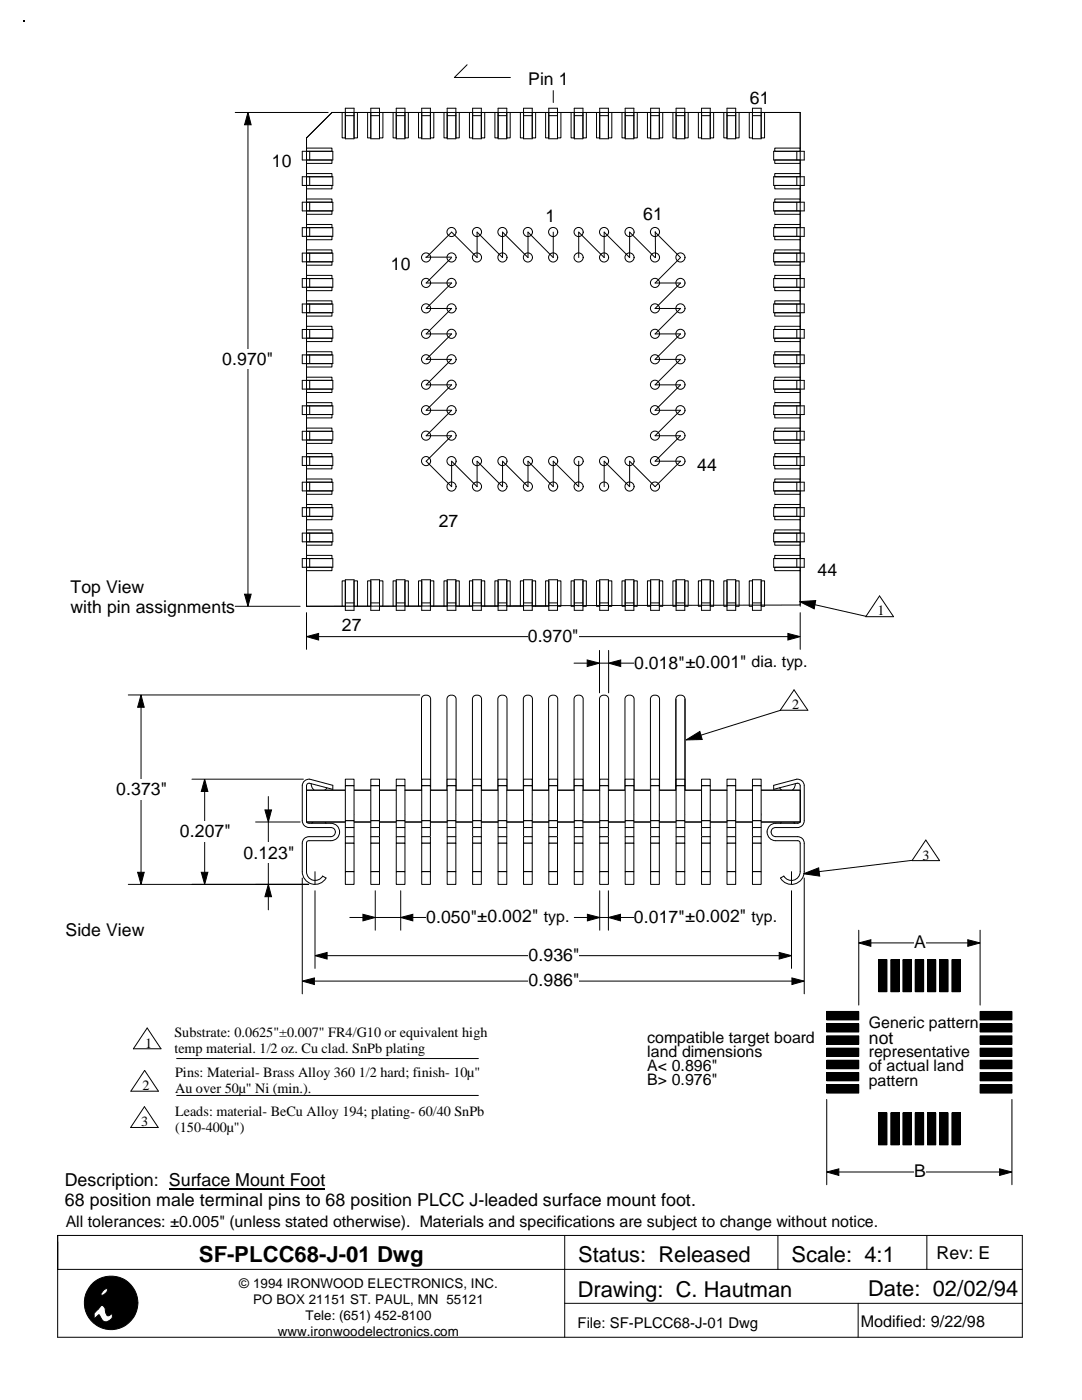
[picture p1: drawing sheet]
<svg xmlns="http://www.w3.org/2000/svg" width="216mm" height="279mm" viewBox="0 0 216 279" stroke-linecap="round" stroke-linejoin="round" font-family="sans-serif">
<defs><g id="words">
<g font-size="4.4">
<text x="39.7" y="251.9">SF-PLCC68-J-01 Dwg</text>
<text x="115.3" y="251.9">Status: Released</text>
<text x="157.9" y="251.8">Scale: 4:1</text>
<text x="115.3" y="258.9">Drawing: C. Hautman</text>
<text x="173.3" y="258.7">Date: 02/02/94</text>
</g>
<g font-size="3.6">
<text x="12.9" y="236.8">Description: Surface Mount Foot</text>
<text x="12.9" y="240.7">68 position male terminal pins to 68 position PLCC J-leaded surface mount foot.</text>
<text x="186.8" y="251.2">Rev: E</text>
</g>
<g font-size="3.5">
<text x="105.4" y="17">Pin 1</text>
<text x="149.6" y="20.8">61</text>
<text x="54.2" y="33.3">10</text>
<text x="108.9" y="44.2">1</text>
<text x="128.3" y="43.9">61</text>
<text x="78" y="53.9">10</text>
<text x="44.4" y="72.8">0.970&quot;</text>
<text x="139.1" y="94">44</text>
<text x="87.5" y="105.1">27</text>
<text x="14.1" y="118.3">Top View</text>
<text x="163.1" y="114.9">44</text>
<text x="14.1" y="122.4">with pin assignments</text>
<text x="68.2" y="126">27</text>
<text x="105.3" y="128.1">0.970&quot;</text>
<text x="126.5" y="133.5">0.018&quot;</text>
<text x="136.8" y="133.3">±0.001&quot;</text>
<text x="23.2" y="158.6">0.373&quot;</text>
<text x="35.9" y="167.1">0.207&quot;</text>
<text x="48.6" y="171.3">0.123&quot;</text>
<text x="85" y="184.2">0.050&quot;</text>
<text x="95.2" y="184.1">±0.002&quot;</text>
<text x="126.5" y="184.2">0.017&quot;</text>
<text x="136.7" y="184.1">±0.002&quot;</text>
<text x="13.1" y="186.7">Side View</text>
<text x="105.5" y="191.8">0.936&quot;</text>
<text x="182.4" y="189.2">A</text>
<text x="105.5" y="196.9">0.986&quot;</text>
<text x="173.3" y="208.4">not</text>
<text x="182.4" y="235">B</text>
</g>
<g font-size="3.2">
<text x="150" y="133.1">dia. typ.</text>
<text x="108.5" y="183.9">typ.</text>
<text x="149.9" y="183.9">typ.</text>
<text x="129.1" y="208.2">compatible target board</text>
<text x="173.3" y="205.1">Generic pattern</text>
<text x="129.1" y="211">land dimensions</text>
<text x="129.1" y="213.8">A&lt; 0.896&quot;</text>
<text x="173.3" y="210.9">representative</text>
<text x="173.3" y="213.8">of actual land</text>
<text x="129.1" y="216.6">B&gt; 0.976&quot;</text>
<text x="173.3" y="216.7">pattern</text>
<text x="13.1" y="244.8">All tolerances: ±0.005&quot; (unless stated otherwise). Materials and specifications are subject to change without notice.</text>
<text x="171.7" y="264.8">Modified: 9/22/98</text>
</g>
<text font-size="3" x="115.3" y="265.1">File: SF-PLCC68-J-01 Dwg</text>
<g font-size="2.8">
<text x="175.1" y="122.8">1</text>
<text x="158.1" y="141.4">2</text>
<text x="184.1" y="171.5">3</text>
<text x="28.9" y="209.1">1</text>
<text x="34.8" y="207">Substrate: 0.0625&quot;±0.007&quot; FR4/G10 or equivalent high</text>
<text x="34.8" y="210.2">temp material. 1/2 oz. Cu clad. SnPb plating</text>
<text x="35" y="214.9">Pins: Material- Brass Alloy 360 1/2 hard; finish- 10µ&quot;</text>
<text x="28.4" y="217.4">2</text>
<text x="35" y="218.1">Au over 50µ&quot; Ni (min.).</text>
<text x="28.2" y="224.8">3</text>
<text x="35" y="222.6">Leads: material- BeCu Alloy 194; plating- 60/40 SnPb</text>
<text x="35" y="225.8">(150-400µ&quot;)</text>
</g>
<g font-size="2.7">
<text x="47.7" y="257.1">© 1994 IRONWOOD ELECTRONICS, INC.</text>
<text x="50.5" y="260.3">PO BOX 21151 ST. PAUL, MN 55121</text>
<text x="60.9" y="263.5">Tele: (651) 452-8100</text>
<text x="55.4" y="266.7">www.ironwoodelectronics.com</text>
</g>
</g></defs>
<path d="M4.7 4.2h.1" fill="none" stroke="#000" stroke-width=".2"/>
<path d="M66.2 22.4h93.5v98.3l-98.5 .3v-93.5z" fill="#fff"/>
<g fill="none" stroke="#000" stroke-width=".2">
<path d="M4.7 4.2h.1M66.2 22.4h93.5v98.3l-98.5 .3v-93.5zM60.8 155.8l.4-.2 .6-.1 4.6 1.2v.8l-4.7-1.2a.51 .51 0 0 0-.5 .5v7a.45 .45 0 0 0 .5 .5h4.3a1.74 1.74 0 0 1 1.8 1.7 1.74 1.74 0 0 1-1.8 1.8h-4.3a.45 .45 0 0 0-.5 .5v5.7a1.72 1.72 0 0 0 1.2 1.6 1.72 1.72 0 0 0 2-.8l.7 .4a2.54 2.54 0 0 1-2.9 1.2 2.54 2.54 0 0 1-1.9-2.4v-5.7a1.3 1.3 0 0 1 1.4-1.3h4.3a.91 .91 0 0 0 .9-.9 .91 .91 0 0 0-.9-.9h-4.3a1.37 1.37 0 0 1-1.4-1.4v-7l.1-.5zM62.1 156.4a1.67 1.67 0 0 0 1.2 1.6 1.67 1.67 0 0 0 1.9-.8M154.4 156.7l4.6-1.2a1.38 1.38 0 0 1 1.5 1.3v7a1.37 1.37 0 0 1-1.3 1.4h-4.4a.91 .91 0 0 0-.9 .9 .91 .91 0 0 0 .9 .9h4.4a1.3 1.3 0 0 1 1.3 1.3v5.7a2.54 2.54 0 0 1-1.9 2.4 2.54 2.54 0 0 1-2.9-1.2l.7-.4a1.75 1.75 0 0 0 2 .8 1.75 1.75 0 0 0 1.3-1.6v-5.7a.5 .5 0 0 0-.5-.5h-4.4a1.74 1.74 0 0 1-1.7-1.8 1.74 1.74 0 0 1 1.7-1.7h4.4a.5 .5 0 0 0 .5-.5v-7l-.2-.4-.4-.1-4.7 1.2zM158.7 156.4a1.67 1.67 0 0 1-1.3 1.6 1.67 1.67 0 0 1-1.8-.8M62.2 164.3a1.65 1.65 0 0 1 2.9 0M89.7 160.5v.4v-.1l.2 .1M89.9 160.9h.3M90.1 160.5v.4M90.2 160.5h.1v.3h-.2M90.2 160.7h.1"/>
<path d="M90.5 160.5h-.1v.3h.1M155.7 164.3a1.65 1.65 0 0 1 2.9 0"/>
</g>
<path d="M89.1 158h1.9v4.9l-.8 1.2h-.3l-.8-1.2z" fill="#fff"/>
<path d="M4.7 4.2h.1M89.1 158h1.9v4.9l-.8 1.2h-.3l-.8-1.2zM91 158h-1.9v4.9l.8 1.1M91 158v4.9l-.7 1.1M90 164.1h.2" fill="none" stroke="#000" stroke-width=".2"/>
<path d="M89.4 139l.6-.3a.85 .85 0 0 1 1 .8v18.5h-1.8v-18.5z" fill="#fff"/>
<g fill="none" stroke="#000" stroke-width=".2">
<path d="M4.7 4.2h.1M89.4 139l.6-.3a.85 .85 0 0 1 1 .8v18.5h-1.8v-18.5zM89.1 158.1l.3 .1M89.4 158.2l.7-.2 .8 .2M89.4 158.2v4.3M90.9 158.2v4.3M91 158.1l-.1 .1M89.4 162.5l-.3 .4M89.4 162.5a1.03 1.03 0 0 0 1.5 0M90.9 162.5l.1 .4M94.8 160.5v.4v-.1l.1 .1M95 160.9h.3"/>
<path d="M95.2 160.5v.4M95.2 160.8h.2M95.3 160.5l.3 .3M95.3 160.7h.1M95.6 160.5h-.1"/>
</g>
<path d="M94.2 158h1.9v4.9l-.8 1.2h-.3l-.8-1.2z" fill="#fff"/>
<path d="M4.7 4.2h.1M94.2 158h1.9v4.9l-.8 1.2h-.3l-.8-1.2zM96.1 158h-1.9v4.9l.8 1.1M96.1 158v4.9l-.7 1.1M95.1 164.1h.1" fill="none" stroke="#000" stroke-width=".2"/>
<path d="M94.5 139l.6-.3a.85 .85 0 0 1 1 .8v18.5h-1.8v-18.5z" fill="#fff"/>
<g fill="none" stroke="#000" stroke-width=".2">
<path d="M4.7 4.2h.1M94.5 139l.6-.3a.85 .85 0 0 1 1 .8v18.5h-1.8v-18.5zM94.2 158.1l.2 .1M94.4 158.2l.8-.2 .8 .2M94.4 158.2v4.3M96 158.2v4.3M96.1 158.1l-.1 .1M94.4 162.5l-.2 .4M94.4 162.5a1.03 1.03 0 0 0 1.6 0M96 162.5l.1 .4M99.9 160.5v.4v-.1l.1 .1M100.1 160.9h.3"/>
<path d="M100.2 160.5v.4M100.4 160.5h.1v.3h-.2M100.4 160.7h.1M100.7 160.5h-.2v.3h.2"/>
</g>
<path d="M99.3 158h1.9v4.9l-.8 1.2h-.3l-.8-1.2z" fill="#fff"/>
<path d="M4.7 4.2h.1M99.3 158h1.9v4.9l-.8 1.2h-.3l-.8-1.2zM101.2 158h-1.9v4.9l.8 1.1M101.2 158v4.9l-.8 1.1M100.2 164.1h.1" fill="none" stroke="#000" stroke-width=".2"/>
<path d="M99.6 139l.6-.3a.85 .85 0 0 1 1 .8v18.5h-1.9v-18.5z" fill="#fff"/>
<g fill="none" stroke="#000" stroke-width=".2">
<path d="M4.7 4.2h.1M99.6 139l.6-.3a.85 .85 0 0 1 1 .8v18.5h-1.9v-18.5zM99.3 158.1l.2 .1M99.5 158.2l.8-.2 .7 .2M99.5 158.2v4.3M101 158.2v4.3M101.2 158.1l-.2 .1M99.5 162.5l-.2 .4M99.5 162.5a1.03 1.03 0 0 0 1.5 0M101 162.5l.2 .4M104.9 160.5l.1 .4v-.1l.1 .1M105.2 160.9h.2"/>
<path d="M105.3 160.5v.4M105.4 160.5h.2v.3h-.2M105.4 160.7h.2M105.8 160.5h-.2v.3h.1"/>
</g>
<path d="M104.4 158h1.9v4.9l-.8 1.2h-.3l-.8-1.2z" fill="#fff"/>
<path d="M4.7 4.2h.1M104.4 158h1.9v4.9l-.8 1.2h-.3l-.8-1.2zM106.3 158h-1.9v4.9l.7 1.1M106.3 158v4.9l-.8 1.1M105.3 164.1h.1" fill="none" stroke="#000" stroke-width=".2"/>
<path d="M104.7 139l.5-.3a.85 .85 0 0 1 1 .8v18.5h-1.8v-18.5z" fill="#fff"/>
<g fill="none" stroke="#000" stroke-width=".2">
<path d="M4.7 4.2h.1M104.7 139l.5-.3a.85 .85 0 0 1 1 .8v18.5h-1.8v-18.5zM104.4 158.1l.2 .1M104.6 158.2l.8-.2 .7 .2M104.6 158.2v4.3M106.1 158.2v4.3M106.3 158.1l-.2 .1M104.6 162.5l-.2 .4M104.6 162.5a1.03 1.03 0 0 0 1.5 0M106.1 162.5l.2 .4M110 160.5v.4v-.1l.1 .1M110.2 160.9h.3"/>
<path d="M110.4 160.5v.4M110.5 160.5h.1v.3h-.2M110.5 160.7h.1M110.8 160.5h-.2v.3h.2"/>
</g>
<path d="M109.4 158h1.9v4.9l-.8 1.2h-.3l-.8-1.2z" fill="#fff"/>
<path d="M4.7 4.2h.1M109.4 158h1.9v4.9l-.8 1.2h-.3l-.8-1.2zM111.3 158h-1.9v4.9l.8 1.1M111.3 158v4.9l-.7 1.1M110.3 164.1h.1" fill="none" stroke="#000" stroke-width=".2"/>
<path d="M109.7 139l.6-.3a.85 .85 0 0 1 1 .8v18.5h-1.8v-18.5z" fill="#fff"/>
<g fill="none" stroke="#000" stroke-width=".2">
<path d="M4.7 4.2h.1M109.7 139l.6-.3a.85 .85 0 0 1 1 .8v18.5h-1.8v-18.5zM109.4 158.1l.2 .1M109.6 158.2l.8-.2 .8 .2M109.6 158.2v4.3M111.2 158.2v4.3M111.3 158.1l-.1 .1M109.6 162.5l-.2 .4M109.6 162.5a1.03 1.03 0 0 0 1.6 0M111.2 162.5l.1 .4M115.1 160.5v.4v-.1l.1 .1M115.3 160.9h.3"/>
<path d="M115.4 160.5v.4M115.6 160.5h.1v.3h-.2M115.6 160.7h.1M115.9 160.5h-.2v.3h.2"/>
</g>
<path d="M114.5 158h1.9v4.9l-.8 1.2h-.3l-.8-1.2z" fill="#fff"/>
<path d="M4.7 4.2h.1M114.5 158h1.9v4.9l-.8 1.2h-.3l-.8-1.2zM116.4 158h-1.9v4.9l.8 1.1M116.4 158v4.9l-.8 1.1M115.4 164.1h.1" fill="none" stroke="#000" stroke-width=".2"/>
<path d="M114.8 139l.5-.3a.85 .85 0 0 1 1.1 .8v18.5h-1.9v-18.5z" fill="#fff"/>
<g fill="none" stroke="#000" stroke-width=".2">
<path d="M4.7 4.2h.1M114.8 139l.5-.3a.85 .85 0 0 1 1.1 .8v18.5h-1.9v-18.5zM114.5 158.1l.2 .1M114.7 158.2l.8-.2 .7 .2M114.7 158.2v4.3M116.2 158.2v4.3M116.4 158.1l-.2 .1M114.7 162.5l-.2 .4M114.7 162.5a1.03 1.03 0 0 0 1.5 0M116.2 162.5l.2 .4M120.1 160.5l.1 .4v-.1l.1 .1M120.4 160.9h.2"/>
<path d="M120.5 160.5v.4M120.6 160.5h.2v.3h-.2M120.6 160.7h.2M121 160.5h-.2v.3h.1"/>
</g>
<path d="M119.6 158h1.9v4.9l-.8 1.2h-.3l-.8-1.2z" fill="#fff"/>
<path d="M4.7 4.2h.1M119.6 158h1.9v4.9l-.8 1.2h-.3l-.8-1.2zM121.5 158h-1.9v4.9l.7 1.1M121.5 158v4.9l-.8 1.1M120.5 164.1h.1" fill="none" stroke="#000" stroke-width=".2"/>
<path d="M119.9 139l.5-.3a.85 .85 0 0 1 1 .8v18.5h-1.8v-18.5z" fill="#fff"/>
<g fill="none" stroke="#000" stroke-width=".2">
<path d="M4.7 4.2h.1M119.9 139l.5-.3a.85 .85 0 0 1 1 .8v18.5h-1.8v-18.5zM119.6 158.1l.2 .1M119.8 158.2l.8-.2 .7 .2M119.8 158.2v4.3M121.3 158.2v4.3M121.5 158.1l-.2 .1M119.8 162.5l-.2 .4M119.8 162.5a1.03 1.03 0 0 0 1.5 0M121.3 162.5l.2 .4M125.2 160.5l.1 .4v-.1l.1 .1M125.5 160.9h.2"/>
<path d="M125.6 160.5v.4M125.7 160.5h.1v.3h-.2M125.7 160.7h.1M126.1 160.5h-.2v.3h.1"/>
</g>
<path d="M124.7 158h1.9v4.9l-.8 1.2h-.3l-.8-1.2z" fill="#fff"/>
<path d="M4.7 4.2h.1M124.7 158h1.9v4.9l-.8 1.2h-.3l-.8-1.2zM126.6 158h-1.9v4.9l.7 1.1M126.6 158v4.9l-.8 1.1M125.6 164.1h.1" fill="none" stroke="#000" stroke-width=".2"/>
<path d="M124.9 139l.6-.3a.85 .85 0 0 1 1 .8v18.5h-1.8v-18.5z" fill="#fff"/>
<g fill="none" stroke="#000" stroke-width=".2">
<path d="M4.7 4.2h.1M124.9 139l.6-.3a.85 .85 0 0 1 1 .8v18.5h-1.8v-18.5zM124.7 158.1l.2 .1M124.9 158.2l.7-.2 .8 .2M124.9 158.2v4.3M126.4 158.2v4.3M126.6 158.1l-.2 .1M124.9 162.5l-.2 .4M124.9 162.5a1.03 1.03 0 0 0 1.5 0M126.4 162.5l.2 .4M130.3 160.5v.4v-.1l.2 .1M130.5 160.9h.3"/>
<path d="M130.7 160.5v.4M130.7 160.8h.2M130.8 160.5l.3 .3M130.8 160.7h.1M131.1 160.5h-.1"/>
</g>
<path d="M129.7 158h1.9v4.9l-.8 1.2h-.3l-.8-1.2z" fill="#fff"/>
<path d="M4.7 4.2h.1M129.7 158h1.9v4.9l-.8 1.2h-.3l-.8-1.2zM131.6 158h-1.9v4.9l.8 1.1M131.6 158v4.9l-.7 1.1M130.6 164.1h.2" fill="none" stroke="#000" stroke-width=".2"/>
<path d="M130 139l.6-.3a.85 .85 0 0 1 1 .8v18.5h-1.8v-18.5z" fill="#fff"/>
<g fill="none" stroke="#000" stroke-width=".2">
<path d="M4.7 4.2h.1M130 139l.6-.3a.85 .85 0 0 1 1 .8v18.5h-1.8v-18.5zM129.7 158.1l.3 .1M130 158.2l.7-.2 .8 .2M130 158.2v4.3M131.5 158.2v4.3M131.6 158.1l-.1 .1M130 162.5l-.3 .4M130 162.5a1.03 1.03 0 0 0 1.5 0M131.5 162.5l.1 .4M135.4 160.5v.4v-.1l.1 .1M135.6 160.9h.3"/>
<path d="M135.8 160.5v.4M135.9 160.5h.1v.3h-.2M135.9 160.7h.1M136.2 160.5h-.2v.3h.2"/>
</g>
<path d="M134.8 158h1.9v4.9l-.8 1.2h-.3l-.8-1.2z" fill="#fff"/>
<path d="M4.7 4.2h.1M134.8 158h1.9v4.9l-.8 1.2h-.3l-.8-1.2zM136.7 158h-1.9v4.9l.8 1.1M136.7 158v4.9l-.7 1.1M135.7 164.1h.1" fill="none" stroke="#000" stroke-width=".2"/>
<path d="M135.1 139l.6-.3a.85 .85 0 0 1 1 .8v18.5h-1.8v-18.5z" fill="#fff"/>
<g fill="none" stroke="#000" stroke-width=".2">
<path d="M4.7 4.2h.1M135.1 139l.6-.3a.85 .85 0 0 1 1 .8v18.5h-1.8v-18.5zM134.8 158.1l.2 .1M135 158.2l.8-.2 .8 .2M135 158.2v4.3M136.6 158.2v4.3M136.7 158.1l-.1 .1M84.6 160.5l.1 .4v-.1l.1 .1M84.9 160.9h.2M85 160.5v.4M85.1 160.5h.1v.3h-.2M85.1 160.7h.1"/>
<path d="M85.5 160.5h-.2v.3h.1M135 162.5l-.2 .4M135 162.5a1.03 1.03 0 0 0 1.6 0M136.6 162.5l.1 .4"/>
</g>
<path d="M84.1 158h1.9v4.9l-.8 1.2h-.3l-.8-1.2z" fill="#fff"/>
<path d="M4.7 4.2h.1M84.1 158h1.9v4.9l-.8 1.2h-.3l-.8-1.2zM86 158h-1.9v4.9l.7 1.1M86 158v4.9l-.8 1.1M85 164.1h.1" fill="none" stroke="#000" stroke-width=".2"/>
<path d="M84.3 139l.6-.3a.85 .85 0 0 1 1 .8v18.5h-1.8v-18.5z" fill="#fff"/>
<path d="M4.7 4.2h.1M84.3 139l.6-.3a.85 .85 0 0 1 1 .8v18.5h-1.8v-18.5zM84.1 158.1l.2 .1M84.3 158.2l.7-.2 .8 .2M84.3 158.2v4.3M85.8 158.2v4.3M86 158.1l-.2 .1M84.3 162.5l-.2 .4M84.3 162.5a1.03 1.03 0 0 0 1.5 0M85.8 162.5l.2 .4" fill="none" stroke="#000" stroke-width=".2"/>
<path d="M61.2 157.7h98.5v6.4h-98.5z" fill="#fff"/>
<g fill="none" stroke="#000" stroke-width=".2">
<path d="M4.7 4.2h.1M85 51.4l5.1-5.1 5.1 5.1v-5.1l5.1 5.1v-5.1l5.1 5.1M125.6 51.4v-5.1l5.1 5.1M130.8 46.2v5.2M61.2 157.7h98.5v6.4h-98.5zM84.3 162.7h.1M84.4 162.5h-.1v.3h.4M84.7 162.5h-.2v.3M84.9 162.5v.3h-.2M85 162.5v.3M85.2 162.5h.4v.3h-.4zM85.4 162.5v.3"/>
<path d="M85.8 162.5h-.1l.1 .3"/>
<circle cx="85" cy="56.5" r=".9"/>
<circle cx="85" cy="51.4" r=".9"/>
<circle cx="90.1" cy="56.5" r=".9"/>
<circle cx="90.1" cy="51.4" r=".9"/>
<circle cx="90.1" cy="46.3" r=".9"/>
<circle cx="95.2" cy="51.4" r=".9"/>
<circle cx="95.2" cy="46.3" r=".9"/>
<circle cx="100.3" cy="51.4" r=".9"/>
<circle cx="100.3" cy="46.3" r=".9"/>
<circle cx="105.3" cy="51.4" r=".9"/>
<circle cx="105.3" cy="46.3" r=".9"/>
<circle cx="125.6" cy="51.4" r=".9"/>
<circle cx="125.6" cy="46.3" r=".9"/>
<circle cx="130.7" cy="56.5" r=".9"/>
<circle cx="130.7" cy="51.4" r=".9"/>
<circle cx="130.7" cy="46.3" r=".9"/>
<circle cx="135.8" cy="56.5" r=".9"/>
<circle cx="135.8" cy="51.4" r=".9"/>
<circle cx="85" cy="66.6" r=".9"/>
<circle cx="85" cy="61.5" r=".9"/>
<circle cx="85" cy="71.7" r=".9"/>
<circle cx="90.1" cy="66.6" r=".9"/>
<circle cx="90.1" cy="61.5" r=".9"/>
<circle cx="90.1" cy="71.7" r=".9"/>
<circle cx="130.7" cy="66.6" r=".9"/>
<circle cx="130.7" cy="61.5" r=".9"/>
<circle cx="130.7" cy="71.7" r=".9"/>
<circle cx="135.8" cy="66.6" r=".9"/>
<circle cx="135.8" cy="61.5" r=".9"/>
<circle cx="135.8" cy="71.7" r=".9"/>
<circle cx="85" cy="92" r=".9"/>
<circle cx="90.1" cy="92" r=".9"/>
<circle cx="90.1" cy="97.1" r=".9"/>
<circle cx="95.2" cy="92" r=".9"/>
<circle cx="95.2" cy="97.1" r=".9"/>
<circle cx="100.3" cy="92" r=".9"/>
<circle cx="100.3" cy="97.1" r=".9"/>
<circle cx="105.3" cy="92" r=".9"/>
<circle cx="105.3" cy="97.1" r=".9"/>
<circle cx="125.6" cy="92" r=".9"/>
<circle cx="125.6" cy="97.1" r=".9"/>
<circle cx="130.7" cy="92" r=".9"/>
<circle cx="130.7" cy="97.1" r=".9"/>
<circle cx="135.8" cy="92" r=".9"/>
</g>
<path d="M84.1 155.5h1.8v1.3h-1.8z" fill="#fff"/>
<path d="M4.7 4.2h.1M84.1 155.5h1.8v1.3h-1.8z" fill="none" stroke="#000" stroke-width=".2"/>
<path d="M84.1 156.8h1.8v7h-1.8z" fill="#fff"/>
<path d="M4.7 4.2h.1M84.1 156.8h1.8v7h-1.8z" fill="none" stroke="#000" stroke-width=".2"/>
<path d="M84.1 163.8h1.8v1.4h-1.8z" fill="#fff"/>
<path d="M4.7 4.2h.1M84.1 163.8h1.8v1.4h-1.8z" fill="none" stroke="#000" stroke-width=".2"/>
<path d="M84.1 165.2h1.8v1.8h-1.8z" fill="#fff"/>
<path d="M4.7 4.2h.1M84.1 165.2h1.8v1.8h-1.8z" fill="none" stroke="#000" stroke-width=".2"/>
<path d="M84.1 167h1.8v1.3h-1.8z" fill="#fff"/>
<path d="M4.7 4.2h.1M84.1 167h1.8v1.3h-1.8z" fill="none" stroke="#000" stroke-width=".2"/>
<path d="M84.1 168.3h1.8v5.7h-1.8z" fill="#fff"/>
<path d="M4.7 4.2h.1M84.1 168.3h1.8v5.7h-1.8z" fill="none" stroke="#000" stroke-width=".2"/>
<path d="M84.1 174h1.8v2.5h-1.8z" fill="#fff"/>
<path d="M4.7 4.2h.1M84.1 174h1.8v2.5h-1.8zM89.4 162.7h.1M89.5 162.5h-.1v.3h.3M89.8 162.5h-.2v.3M90 162.5v.3h-.2M90.1 162.5v.3M90.3 162.5h.4v.3h-.4zM90.5 162.5v.3M90.9 162.5h-.1l.1 .3" fill="none" stroke="#000" stroke-width=".2"/>
<path d="M89.2 155.5h1.8v1.3h-1.8z" fill="#fff"/>
<path d="M4.7 4.2h.1M89.2 155.5h1.8v1.3h-1.8z" fill="none" stroke="#000" stroke-width=".2"/>
<path d="M89.2 156.8h1.8v7h-1.8z" fill="#fff"/>
<path d="M4.7 4.2h.1M89.2 156.8h1.8v7h-1.8z" fill="none" stroke="#000" stroke-width=".2"/>
<path d="M89.2 163.8h1.8v1.4h-1.8z" fill="#fff"/>
<path d="M4.7 4.2h.1M89.2 163.8h1.8v1.4h-1.8z" fill="none" stroke="#000" stroke-width=".2"/>
<path d="M89.2 165.2h1.8v1.8h-1.8z" fill="#fff"/>
<path d="M4.7 4.2h.1M89.2 165.2h1.8v1.8h-1.8z" fill="none" stroke="#000" stroke-width=".2"/>
<path d="M89.2 167h1.8v1.3h-1.8z" fill="#fff"/>
<path d="M4.7 4.2h.1M89.2 167h1.8v1.3h-1.8z" fill="none" stroke="#000" stroke-width=".2"/>
<path d="M89.2 168.3h1.8v5.7h-1.8z" fill="#fff"/>
<path d="M4.7 4.2h.1M89.2 168.3h1.8v5.7h-1.8z" fill="none" stroke="#000" stroke-width=".2"/>
<path d="M89.2 174h1.8v2.5h-1.8z" fill="#fff"/>
<path d="M4.7 4.2h.1M89.2 174h1.8v2.5h-1.8zM94.4 162.7h.1M94.6 162.5h-.2v.3h.4M94.9 162.5h-.3v.3M95.1 162.5v.3h-.2M95.2 162.5v.3M95.4 162.5h.3v.3h-.3zM95.5 162.5v.3M95.6 162.5v.3M96 162.5h-.1l.1 .3" fill="none" stroke="#000" stroke-width=".2"/>
<path d="M94.3 155.5h1.7v1.3h-1.7z" fill="#fff"/>
<path d="M4.7 4.2h.1M94.3 155.5h1.7v1.3h-1.7z" fill="none" stroke="#000" stroke-width=".2"/>
<path d="M94.3 156.8h1.7v7h-1.7z" fill="#fff"/>
<path d="M4.7 4.2h.1M94.3 156.8h1.7v7h-1.7z" fill="none" stroke="#000" stroke-width=".2"/>
<path d="M94.3 163.8h1.7v1.4h-1.7z" fill="#fff"/>
<path d="M4.7 4.2h.1M94.3 163.8h1.7v1.4h-1.7z" fill="none" stroke="#000" stroke-width=".2"/>
<path d="M94.3 165.2h1.7v1.8h-1.7z" fill="#fff"/>
<path d="M4.7 4.2h.1M94.3 165.2h1.7v1.8h-1.7z" fill="none" stroke="#000" stroke-width=".2"/>
<path d="M94.3 167h1.7v1.3h-1.7z" fill="#fff"/>
<path d="M4.7 4.2h.1M94.3 167h1.7v1.3h-1.7z" fill="none" stroke="#000" stroke-width=".2"/>
<path d="M94.3 168.3h1.7v5.7h-1.7z" fill="#fff"/>
<path d="M4.7 4.2h.1M94.3 168.3h1.7v5.7h-1.7z" fill="none" stroke="#000" stroke-width=".2"/>
<path d="M94.3 174h1.7v2.5h-1.7z" fill="#fff"/>
<path d="M4.7 4.2h.1M94.3 174h1.7v2.5h-1.7zM99.5 162.7h.1M99.7 162.5h-.2v.3h.4M99.9 162.5h-.2v.3M100.2 162.5v.3h-.2M100.3 162.5v.3M100.4 162.5h.4v.3h-.4zM100.6 162.5v.3M100.7 162.5v.3M101.1 162.5h-.1v.3" fill="none" stroke="#000" stroke-width=".2"/>
<path d="M99.4 155.5h1.7v1.3h-1.7z" fill="#fff"/>
<path d="M4.7 4.2h.1M99.4 155.5h1.7v1.3h-1.7z" fill="none" stroke="#000" stroke-width=".2"/>
<path d="M99.4 156.8h1.7v7h-1.7z" fill="#fff"/>
<path d="M4.7 4.2h.1M99.4 156.8h1.7v7h-1.7z" fill="none" stroke="#000" stroke-width=".2"/>
<path d="M99.4 163.8h1.7v1.4h-1.7z" fill="#fff"/>
<path d="M4.7 4.2h.1M99.4 163.8h1.7v1.4h-1.7z" fill="none" stroke="#000" stroke-width=".2"/>
<path d="M99.4 165.2h1.7v1.8h-1.7z" fill="#fff"/>
<path d="M4.7 4.2h.1M99.4 165.2h1.7v1.8h-1.7z" fill="none" stroke="#000" stroke-width=".2"/>
<path d="M99.4 167h1.7v1.3h-1.7z" fill="#fff"/>
<path d="M4.7 4.2h.1M99.4 167h1.7v1.3h-1.7z" fill="none" stroke="#000" stroke-width=".2"/>
<path d="M99.4 168.3h1.7v5.7h-1.7z" fill="#fff"/>
<path d="M4.7 4.2h.1M99.4 168.3h1.7v5.7h-1.7z" fill="none" stroke="#000" stroke-width=".2"/>
<path d="M99.4 174h1.7v2.5h-1.7z" fill="#fff"/>
<path d="M4.7 4.2h.1M99.4 174h1.7v2.5h-1.7zM104.6 162.7h.1M104.8 162.5h-.2v.3h.4M105 162.5h-.2v.3M105.2 162.5v.3h-.1M105.4 162.5v.3M105.5 162.5h.4v.3h-.4zM105.7 162.5v.3M106.2 162.5h-.2l.1 .3" fill="none" stroke="#000" stroke-width=".2"/>
<path d="M104.5 155.5h1.7v1.3h-1.7z" fill="#fff"/>
<path d="M4.7 4.2h.1M104.5 155.5h1.7v1.3h-1.7z" fill="none" stroke="#000" stroke-width=".2"/>
<path d="M104.5 156.8h1.7v7h-1.7z" fill="#fff"/>
<path d="M4.7 4.2h.1M104.5 156.8h1.7v7h-1.7z" fill="none" stroke="#000" stroke-width=".2"/>
<path d="M104.5 163.8h1.7v1.4h-1.7z" fill="#fff"/>
<path d="M4.7 4.2h.1M104.5 163.8h1.7v1.4h-1.7z" fill="none" stroke="#000" stroke-width=".2"/>
<path d="M104.5 165.2h1.7v1.8h-1.7z" fill="#fff"/>
<path d="M4.7 4.2h.1M104.5 165.2h1.7v1.8h-1.7z" fill="none" stroke="#000" stroke-width=".2"/>
<path d="M104.5 167h1.7v1.3h-1.7z" fill="#fff"/>
<path d="M4.7 4.2h.1M104.5 167h1.7v1.3h-1.7z" fill="none" stroke="#000" stroke-width=".2"/>
<path d="M104.5 168.3h1.7v5.7h-1.7z" fill="#fff"/>
<path d="M4.7 4.2h.1M104.5 168.3h1.7v5.7h-1.7z" fill="none" stroke="#000" stroke-width=".2"/>
<path d="M104.5 174h1.7v2.5h-1.7z" fill="#fff"/>
<path d="M4.7 4.2h.1M104.5 174h1.7v2.5h-1.7zM109.6 162.7h.1M109.8 162.5h-.2v.3h.4M110.1 162.5h-.3v.3M110.3 162.5v.3h-.2M110.4 162.5v.3M110.6 162.5h.3v.3h-.3zM110.7 162.5v.3M110.8 162.5v.3M111.2 162.5h-.1l.1 .3" fill="none" stroke="#000" stroke-width=".2"/>
<path d="M109.5 155.5h1.7v1.3h-1.7z" fill="#fff"/>
<path d="M4.7 4.2h.1M109.5 155.5h1.7v1.3h-1.7z" fill="none" stroke="#000" stroke-width=".2"/>
<path d="M109.5 156.8h1.7v7h-1.7z" fill="#fff"/>
<path d="M4.7 4.2h.1M109.5 156.8h1.7v7h-1.7z" fill="none" stroke="#000" stroke-width=".2"/>
<path d="M109.5 163.8h1.7v1.4h-1.7z" fill="#fff"/>
<path d="M4.7 4.2h.1M109.5 163.8h1.7v1.4h-1.7z" fill="none" stroke="#000" stroke-width=".2"/>
<path d="M109.5 165.2h1.7v1.8h-1.7z" fill="#fff"/>
<path d="M4.7 4.2h.1M109.5 165.2h1.7v1.8h-1.7z" fill="none" stroke="#000" stroke-width=".2"/>
<path d="M109.5 167h1.7v1.3h-1.7z" fill="#fff"/>
<path d="M4.7 4.2h.1M109.5 167h1.7v1.3h-1.7z" fill="none" stroke="#000" stroke-width=".2"/>
<path d="M109.5 168.3h1.7v5.7h-1.7z" fill="#fff"/>
<path d="M4.7 4.2h.1M109.5 168.3h1.7v5.7h-1.7z" fill="none" stroke="#000" stroke-width=".2"/>
<path d="M109.5 174h1.7v2.5h-1.7z" fill="#fff"/>
<path d="M4.7 4.2h.1M109.5 174h1.7v2.5h-1.7zM114.7 162.7h.1M114.9 162.5h-.2v.3h.4M115.1 162.5h-.2v.3M115.3 162.5v.3h-.1M115.5 162.5v.3M115.6 162.5h.4v.3h-.4zM115.8 162.5v.3M116.3 162.5h-.1v.3" fill="none" stroke="#000" stroke-width=".2"/>
<path d="M114.6 155.5h1.7v1.3h-1.7z" fill="#fff"/>
<path d="M4.7 4.2h.1M114.6 155.5h1.7v1.3h-1.7z" fill="none" stroke="#000" stroke-width=".2"/>
<path d="M114.6 156.8h1.7v7h-1.7z" fill="#fff"/>
<path d="M4.7 4.2h.1M114.6 156.8h1.7v7h-1.7z" fill="none" stroke="#000" stroke-width=".2"/>
<path d="M114.6 163.8h1.7v1.4h-1.7z" fill="#fff"/>
<path d="M4.7 4.2h.1M114.6 163.8h1.7v1.4h-1.7z" fill="none" stroke="#000" stroke-width=".2"/>
<path d="M114.6 165.2h1.7v1.8h-1.7z" fill="#fff"/>
<path d="M4.7 4.2h.1M114.6 165.2h1.7v1.8h-1.7z" fill="none" stroke="#000" stroke-width=".2"/>
<path d="M114.6 167h1.7v1.3h-1.7z" fill="#fff"/>
<path d="M4.7 4.2h.1M114.6 167h1.7v1.3h-1.7z" fill="none" stroke="#000" stroke-width=".2"/>
<path d="M114.6 168.3h1.7v5.7h-1.7z" fill="#fff"/>
<path d="M4.7 4.2h.1M114.6 168.3h1.7v5.7h-1.7z" fill="none" stroke="#000" stroke-width=".2"/>
<path d="M114.6 174h1.7v2.5h-1.7z" fill="#fff"/>
<path d="M4.7 4.2h.1M114.6 174h1.7v2.5h-1.7zM119.8 162.7h.1M120 162.5h-.2v.3h.4M120.2 162.5h-.2v.3M120.4 162.5v.3h-.1M120.6 162.5v.3M120.7 162.5h.4v.3h-.4zM120.9 162.5v.3M121.4 162.5h-.2l.1 .3" fill="none" stroke="#000" stroke-width=".2"/>
<path d="M119.7 155.5h1.7v1.3h-1.7z" fill="#fff"/>
<path d="M4.7 4.2h.1M119.7 155.5h1.7v1.3h-1.7z" fill="none" stroke="#000" stroke-width=".2"/>
<path d="M119.7 156.8h1.7v7h-1.7z" fill="#fff"/>
<path d="M4.7 4.2h.1M119.7 156.8h1.7v7h-1.7z" fill="none" stroke="#000" stroke-width=".2"/>
<path d="M119.7 163.8h1.7v1.4h-1.7z" fill="#fff"/>
<path d="M4.7 4.2h.1M119.7 163.8h1.7v1.4h-1.7z" fill="none" stroke="#000" stroke-width=".2"/>
<path d="M119.7 165.2h1.7v1.8h-1.7z" fill="#fff"/>
<path d="M4.7 4.2h.1M119.7 165.2h1.7v1.8h-1.7z" fill="none" stroke="#000" stroke-width=".2"/>
<path d="M119.7 167h1.7v1.3h-1.7z" fill="#fff"/>
<path d="M4.7 4.2h.1M119.7 167h1.7v1.3h-1.7z" fill="none" stroke="#000" stroke-width=".2"/>
<path d="M119.7 168.3h1.7v5.7h-1.7z" fill="#fff"/>
<path d="M4.7 4.2h.1M119.7 168.3h1.7v5.7h-1.7z" fill="none" stroke="#000" stroke-width=".2"/>
<path d="M119.7 174h1.7v2.5h-1.7z" fill="#fff"/>
<g fill="none" stroke="#000" stroke-width=".2">
<path d="M4.7 4.2h.1M68.9 157.7h-7.7v6.4h7.7M70.6 157.7h3.4M151.9 157.7h7.8v6.4h-7.8M70.6 164.1h3.4M74.1 162.7h.1M74.3 162.5h-.2v.3h.4M74.5 162.5h-.2v.3M74.8 162.5v.3h-.2M74.9 162.5v.3M75 162.5h.4v.3h-.4zM75.2 162.5v.3"/>
<path d="M75.3 162.5v.3M75.7 162.5h-.1v.3M119.7 174h1.7v2.5h-1.7z"/>
</g>
<path d="M74 155.5h1.7v1.3h-1.7z" fill="#fff"/>
<path d="M4.7 4.2h.1M74 155.5h1.7v1.3h-1.7z" fill="none" stroke="#000" stroke-width=".2"/>
<path d="M74 156.8h1.7v7h-1.7z" fill="#fff"/>
<path d="M4.7 4.2h.1M74 156.8h1.7v7h-1.7z" fill="none" stroke="#000" stroke-width=".2"/>
<path d="M74 163.8h1.7v1.4h-1.7z" fill="#fff"/>
<path d="M4.7 4.2h.1M74 163.8h1.7v1.4h-1.7z" fill="none" stroke="#000" stroke-width=".2"/>
<path d="M74 165.2h1.7v1.8h-1.7z" fill="#fff"/>
<path d="M4.7 4.2h.1M74 165.2h1.7v1.8h-1.7z" fill="none" stroke="#000" stroke-width=".2"/>
<path d="M74 167h1.7v1.3h-1.7z" fill="#fff"/>
<path d="M4.7 4.2h.1M74 167h1.7v1.3h-1.7z" fill="none" stroke="#000" stroke-width=".2"/>
<path d="M74 168.3h1.7v5.7h-1.7z" fill="#fff"/>
<path d="M4.7 4.2h.1M74 168.3h1.7v5.7h-1.7z" fill="none" stroke="#000" stroke-width=".2"/>
<path d="M74 174h1.7v2.5h-1.7z" fill="#fff"/>
<path d="M4.7 4.2h.1M69 162.7h.1M69.2 162.5h-.2v.3h.4M69.5 162.5h-.3v.3M69.7 162.5v.3h-.2M69.8 162.5v.3M70 162.5h.3v.3h-.3zM70.1 162.5v.3M70.2 162.5v.3M70.6 162.5h-.1l.1 .3M74 174h1.7v2.5h-1.7z" fill="none" stroke="#000" stroke-width=".2"/>
<path d="M68.9 155.5h1.7v1.3h-1.7z" fill="#fff"/>
<path d="M4.7 4.2h.1M68.9 155.5h1.7v1.3h-1.7z" fill="none" stroke="#000" stroke-width=".2"/>
<path d="M68.9 156.8h1.7v7h-1.7z" fill="#fff"/>
<path d="M4.7 4.2h.1M68.9 156.8h1.7v7h-1.7z" fill="none" stroke="#000" stroke-width=".2"/>
<path d="M68.9 163.8h1.7v1.4h-1.7z" fill="#fff"/>
<path d="M4.7 4.2h.1M68.9 163.8h1.7v1.4h-1.7z" fill="none" stroke="#000" stroke-width=".2"/>
<path d="M68.9 165.2h1.7v1.8h-1.7z" fill="#fff"/>
<path d="M4.7 4.2h.1M68.9 165.2h1.7v1.8h-1.7z" fill="none" stroke="#000" stroke-width=".2"/>
<path d="M68.9 167h1.7v1.3h-1.7z" fill="#fff"/>
<path d="M4.7 4.2h.1M68.9 167h1.7v1.3h-1.7z" fill="none" stroke="#000" stroke-width=".2"/>
<path d="M68.9 168.3h1.7v5.7h-1.7z" fill="#fff"/>
<path d="M4.7 4.2h.1M68.9 168.3h1.7v5.7h-1.7z" fill="none" stroke="#000" stroke-width=".2"/>
<path d="M68.9 174h1.7v2.5h-1.7z" fill="#fff"/>
<g fill="none" stroke="#000" stroke-width=".2">
<path d="M4.7 4.2h.1M111.2 157.7h3.4M116.3 157.7h3.4M68.9 174h1.7v2.5h-1.7zM75.7 164.1h3.4M79.2 162.7h.1M79.4 162.5h-.2v.3h.4M79.6 162.5h-.2v.3M79.8 162.5v.3h-.1M80 162.5v.3M80.1 162.5h.4v.3h-.4zM80.3 162.5v.3"/>
<path d="M80.8 162.5h-.2l.1 .3M80.8 164.1h3.3M85.9 164.1h3.3M91 164.1h3.3M96 164.1h3.4M101.1 164.1h3.4M106.2 164.1h3.3M111.2 164.1h3.4M116.3 164.1h3.4"/>
</g>
<path d="M79.1 155.5h1.7v1.3h-1.7z" fill="#fff"/>
<path d="M4.7 4.2h.1M79.1 155.5h1.7v1.3h-1.7z" fill="none" stroke="#000" stroke-width=".2"/>
<path d="M79.1 156.8h1.7v7h-1.7z" fill="#fff"/>
<path d="M4.7 4.2h.1M79.1 156.8h1.7v7h-1.7z" fill="none" stroke="#000" stroke-width=".2"/>
<path d="M79.1 163.8h1.7v1.4h-1.7z" fill="#fff"/>
<path d="M4.7 4.2h.1M79.1 163.8h1.7v1.4h-1.7z" fill="none" stroke="#000" stroke-width=".2"/>
<path d="M79.1 165.2h1.7v1.8h-1.7z" fill="#fff"/>
<path d="M4.7 4.2h.1M79.1 165.2h1.7v1.8h-1.7z" fill="none" stroke="#000" stroke-width=".2"/>
<path d="M79.1 167h1.7v1.3h-1.7z" fill="#fff"/>
<path d="M4.7 4.2h.1M79.1 167h1.7v1.3h-1.7z" fill="none" stroke="#000" stroke-width=".2"/>
<path d="M79.1 168.3h1.7v5.7h-1.7z" fill="#fff"/>
<path d="M4.7 4.2h.1M79.1 168.3h1.7v5.7h-1.7z" fill="none" stroke="#000" stroke-width=".2"/>
<path d="M79.1 174h1.7v2.5h-1.7z" fill="#fff"/>
<g fill="none" stroke="#000" stroke-width=".2">
<path d="M4.7 4.2h.1M93.2 12.9l-2.5 2.6h11.1M110.4 18.1v2.4M60.3 30.2h6.1v1.7h-6.1zM60.3 35.3h6.1v1.7h-6.1zM61.2 31.9h5v.7h-5zM61.2 29.6h5v.6h-5zM61.2 37h5v.7h-5zM61.2 34.6h5v.7h-5zM61.2 39.7h5v.7h-5zM61.2 32.6v2M61.2 37.7v2"/>
<path d="M61.8 30.2v1.7M61.8 35.3v1.7M68.3 22.4h.6v5.1h-.6zM68.3 22.4h-2.1l-5 5.1v2.1M68.9 21.6h1.7v6.1h-1.7zM68.9 23.1h1.7M70.6 22.4h.7v5.1h-.7zM71.3 22.4h2.1M73.4 22.4h.6v5.1h-.6zM74 21.6h1.7v6.1h-1.7zM74 23.1h1.7M75.7 22.4h.7v5.1h-.7z"/>
<path d="M76.4 22.4h2M78.4 22.4h.7v5.1h-.7zM79.1 21.6h1.7v6.1h-1.7zM79.1 23.1h1.7M80.8 22.4h.7v5.1h-.7zM81.5 22.4h2M83.5 22.4h.6v5.1h-.6zM84.1 21.6h1.8v6.1h-1.8zM84.1 23.1h1.8M85.9 22.4h.7v5.1h-.7zM86.6 22.4h2M88.6 22.4h.6v5.1h-.6z"/>
<path d="M89.2 21.6h1.8v6.1h-1.8zM89.2 23.1h1.8M91 22.4h.6v5.1h-.6zM91.6 22.4h2.1M93.7 22.4h.6v5.1h-.6zM94.3 21.6h1.7v6.1h-1.7zM94.3 23.1h1.7M96 22.4h.7v5.1h-.7zM96.7 22.4h2.1M98.8 22.4h.6v5.1h-.6zM99.4 21.6h1.7v6.1h-1.7zM99.4 23.1h1.7"/>
<path d="M101.1 22.4h.7v5.1h-.7zM101.8 22.4h2M103.8 22.4h.7v5.1h-.7zM104.5 21.6h1.7v6.1h-1.7zM104.5 23.1h1.7M106.2 22.4h.7v5.1h-.7zM106.9 22.4h2M108.9 22.4h.6v5.1h-.6zM109.5 21.6h1.7v6.1h-1.7zM109.5 23.1h1.7M111.2 22.4h.7v5.1h-.7zM111.9 22.4h2.1"/>
<path d="M114 22.4h.6v5.1h-.6zM114.6 21.6h1.7v6.1h-1.7zM114.6 23.1h1.7M116.3 22.4h.7v5.1h-.7zM117 22.4h2M119 22.4h.7v5.1h-.7zM119.7 21.6h1.7v6.1h-1.7zM119.7 23.1h1.7M121.4 22.4h.7v5.1h-.7zM122.1 22.4h2M124.1 22.4h.6v5.1h-.6zM124.7 21.6h1.8v6.1h-1.8z"/>
<path d="M124.7 23.1h1.8M126.5 22.4h.7v5.1h-.7zM127.2 22.4h2M129.2 22.4h.6v5.1h-.6zM129.8 21.6h1.8v6.1h-1.8zM129.8 23.1h1.8M131.6 22.4h.6v5.1h-.6zM152.6 22.4h7.1v7.2M154.4 30.2h6.1v1.7h-6.1zM154.4 35.3h6.1v1.7h-6.1zM154.6 39.7h5.1v.7h-5.1zM154.6 34.6h5.1v.7h-5.1z"/>
<path d="M154.6 37h5.1v.7h-5.1zM154.6 29.6h5.1v.6h-5.1zM154.6 31.9h5.1v.7h-5.1zM159 30.2v1.7M159 35.3v1.7M159.7 32.6v2M159.7 37.7v2M60.3 40.4h6.1v1.7h-6.1zM60.3 45.4h6.1v1.8h-6.1zM60.3 50.5h6.1v1.7h-6.1zM60.3 55.6h6.1v1.7h-6.1zM61.2 42.1h5v.7h-5z"/>
<path d="M61.2 47.2h5v.6h-5zM61.2 44.8h5v.6h-5zM61.2 52.2h5v.7h-5zM61.2 49.9h5v.6h-5zM61.2 57.3h5v.7h-5zM61.2 55h5v.6h-5zM61.2 42.8v2M61.2 47.8v2.1M61.2 52.9v2.1M61.2 58v2M61.8 40.4v1.7M61.8 45.4v1.8"/>
<path d="M61.8 50.5v1.7M61.8 55.6v1.7M85 51.3h5.1M90.1 51.4l-5.1 5.1h5.1l-5.1 5.1h5.1l-5.1 5h5.1l-5.1 5.1h5.1l-5.1 5.1M105.4 46.3v5.1M120.6 51.4v-5.1l5 5.1M130.7 46.3l5.1 5.1-5.1 5.1h5.1l-5.1 5.1h5.1l-5.1 5h5.1l-5.1 5.1h5.1l-5.1 5.1M154.4 40.4h6.1v1.7h-6.1zM154.4 45.4h6.1v1.8h-6.1zM154.4 50.5h6.1v1.7h-6.1zM154.4 55.6h6.1v1.7h-6.1zM154.6 55h5.1v.6h-5.1z"/>
<path d="M154.6 57.3h5.1v.7h-5.1zM154.6 49.9h5.1v.6h-5.1zM154.6 52.2h5.1v.7h-5.1zM154.6 44.8h5.1v.6h-5.1zM154.6 47.2h5.1v.6h-5.1zM154.6 42.1h5.1v.7h-5.1zM159 40.4v1.7M159 45.4v1.8M159 50.5v1.7M159 55.6v1.7M159.7 42.8v2M159.7 47.8v2.1"/>
<path d="M159.7 52.9v2.1M159.7 58v2M60.3 60.7h6.1v1.7h-6.1zM60.3 65.8h6.1v1.7h-6.1zM60.3 70.8h6.1v1.8h-6.1zM60.3 75.9h6.1v1.7h-6.1zM61.2 62.4h5v.7h-5zM61.2 60h5v.7h-5zM61.2 67.5h5v.7h-5zM61.2 65.1h5v.7h-5zM61.2 72.6h5v.6h-5zM61.2 70.2h5v.6h-5z"/>
<path d="M61.2 77.6h5v.7h-5zM61.2 75.3h5v.6h-5zM61.2 63.1v2M61.2 68.2v2M61.2 73.2v2.1M61.2 78.3v2.1M61.8 60.7v1.7M61.8 65.8v1.7M61.8 70.8v1.8M61.8 75.9v1.7M154.4 60.7h6.1v1.7h-6.1zM154.4 65.8h6.1v1.7h-6.1z"/>
<path d="M154.4 70.8h6.1v1.8h-6.1zM154.4 75.9h6.1v1.7h-6.1zM154.6 75.3h5.1v.6h-5.1zM154.6 77.6h5.1v.7h-5.1zM154.6 70.2h5.1v.6h-5.1zM154.6 72.6h5.1v.6h-5.1zM154.6 65.1h5.1v.7h-5.1zM154.6 67.5h5.1v.7h-5.1zM154.6 60h5.1v.7h-5.1zM154.6 62.4h5.1v.7h-5.1zM159 60.7v1.7M159 65.8v1.7"/>
<path d="M159 70.8v1.8M159 75.9v1.7M159.7 63.1v2M159.7 68.2v2M159.7 73.2v2.1M159.7 78.3v2.1M60.3 81h6.1v1.7h-6.1zM60.3 86.1h6.1v1.7h-6.1zM60.3 91.2h6.1v1.7h-6.1zM61.2 82.7h5v.7h-5zM61.2 80.4h5v.6h-5zM61.2 92.9h5v.7h-5z"/>
<path d="M61.2 90.5h5v.7h-5zM61.2 87.8h5v.7h-5zM61.2 85.4h5v.7h-5zM61.2 83.4v2M61.2 88.5v2M61.8 81v1.7M61.8 86.1v1.7M61.8 91.2v1.7M85 87h5.1l-5.1 5 5.1 5.1v-5.1l5.1 5.1v-5.1l5.1 5.1v-5.1l5.1 5.1v-5.1l5 5.1M130.7 87h5.1l-5.1 5h5.1l-5.1 5.1-5.1-5.1v5.1l-5-5.1v5.1M154.4 81h6.1v1.7h-6.1zM154.4 86.1h6.1v1.7h-6.1z"/>
<path d="M154.4 91.2h6.1v1.7h-6.1zM154.6 80.4h5.1v.6h-5.1zM154.6 82.7h5.1v.7h-5.1zM154.6 85.4h5.1v.7h-5.1zM154.6 87.8h5.1v.7h-5.1zM154.6 90.5h5.1v.7h-5.1zM154.6 92.9h5.1v.7h-5.1zM159 81v1.7M159 86.1v1.7M159 91.2v1.7M159.7 83.4v2M159.7 88.5v2"/>
<path d="M84.1 139.5v18.2M75.7 157.7h3.4M80.8 157.7h3.3M85.9 157.7h3.3M91 157.7h3.3M96 157.7h3.4M101.1 157.7h3.4M106.2 157.7h3.3M121.4 157.7h3.3M126.5 157.7h3.3M79.1 174h1.7v2.5h-1.7zM121.4 164.1h3.3"/>
<path d="M126.5 164.1h3.3M130 162.7h.1M130.1 162.5h-.1v.3h.3M130.4 162.5h-.2v.3M130.6 162.5v.3h-.2M130.7 162.5v.3M130.9 162.5h.4v.3h-.4zM131.1 162.5v.3M131.5 162.5h-.1l.1 .3M175.3 191.5h1.7v6.4h-1.7zM177.7 191.5h1.7v6.4h-1.7zM180.2 191.5h1.7v6.4h-1.7z"/>
<path d="M182.6 191.5h1.7v6.4h-1.7zM185.1 191.5h1.6v6.4h-1.6zM187.5 191.5h1.7v6.4h-1.7zM189.9 191.5h1.7v6.4h-1.7zM165 201.9h6.4v1.6h-6.4zM165 204.3h6.4v1.7h-6.4zM165 206.7h6.4v1.7h-6.4zM165 209.2h6.4v1.6h-6.4zM165 211.6h6.4v1.7h-6.4zM165 214h6.4v1.7h-6.4zM165 216.5h6.4v1.7h-6.4zM195.6 216.5h6.3v1.7h-6.3z"/>
<path d="M195.6 214h6.3v1.7h-6.3zM195.6 211.6h6.3v1.7h-6.3zM195.6 209.2h6.3v1.6h-6.3zM195.6 206.7h6.3v1.7h-6.3zM195.6 204.3h6.3v1.7h-6.3zM195.6 201.9h6.3v1.6h-6.3zM175.3 222.1h1.7v6.4h-1.7zM177.7 222.1h1.7v6.4h-1.7zM180.2 222.1h1.7v6.4h-1.7zM182.6 222.1h1.7v6.4h-1.7zM185.1 222.1h1.6v6.4h-1.6zM187.5 222.1h1.7v6.4h-1.7z"/>
<path d="M189.9 222.1h1.7v6.4h-1.7z"/>
<circle cx="120.5" cy="51.4" r=".9"/>
<circle cx="120.5" cy="46.3" r=".9"/>
<circle cx="85" cy="86.9" r=".9"/>
<circle cx="90.1" cy="86.9" r=".9"/>
<circle cx="120.5" cy="92" r=".9"/>
<circle cx="120.5" cy="97.1" r=".9"/>
<circle cx="130.7" cy="86.9" r=".9"/>
<circle cx="135.8" cy="86.9" r=".9"/>
</g>
<g fill="#000">
<path d="M175.3 191.5h1.7v6.4h-1.7zM177.7 191.5h1.7v6.4h-1.7zM180.2 191.5h1.7v6.4h-1.7zM182.6 191.5h1.7v6.4h-1.7zM185.1 191.5h1.6v6.4h-1.6zM187.5 191.5h1.7v6.4h-1.7zM189.9 191.5h1.7v6.4h-1.7zM165 201.9h6.4v1.6h-6.4zM165 204.3h6.4v1.7h-6.4zM165 206.7h6.4v1.7h-6.4zM165 209.2h6.4v1.6h-6.4zM165 211.6h6.4v1.7h-6.4z"/>
<path d="M165 214h6.4v1.7h-6.4zM165 216.5h6.4v1.7h-6.4zM195.6 216.5h6.3v1.7h-6.3zM195.6 214h6.3v1.7h-6.3zM195.6 211.6h6.3v1.7h-6.3zM195.6 209.2h6.3v1.6h-6.3zM195.6 206.7h6.3v1.7h-6.3zM195.6 204.3h6.3v1.7h-6.3zM195.6 201.9h6.3v1.6h-6.3zM175.3 222.1h1.7v6.4h-1.7zM177.7 222.1h1.7v6.4h-1.7zM180.2 222.1h1.7v6.4h-1.7z"/>
<path d="M182.6 222.1h1.7v6.4h-1.7zM185.1 222.1h1.6v6.4h-1.6zM187.5 222.1h1.7v6.4h-1.7zM189.9 222.1h1.7v6.4h-1.7z"/>
</g>
<path d="M129.8 155.5h1.8v1.3h-1.8z" fill="#fff"/>
<path d="M4.7 4.2h.1M129.8 155.5h1.8v1.3h-1.8z" fill="none" stroke="#000" stroke-width=".2"/>
<path d="M129.8 156.8h1.8v7h-1.8z" fill="#fff"/>
<path d="M4.7 4.2h.1M129.8 156.8h1.8v7h-1.8z" fill="none" stroke="#000" stroke-width=".2"/>
<path d="M129.8 163.8h1.8v1.4h-1.8z" fill="#fff"/>
<path d="M4.7 4.2h.1M129.8 163.8h1.8v1.4h-1.8z" fill="none" stroke="#000" stroke-width=".2"/>
<path d="M129.8 165.2h1.8v1.8h-1.8z" fill="#fff"/>
<path d="M4.7 4.2h.1M129.8 165.2h1.8v1.8h-1.8z" fill="none" stroke="#000" stroke-width=".2"/>
<path d="M129.8 167h1.8v1.3h-1.8z" fill="#fff"/>
<path d="M4.7 4.2h.1M129.8 167h1.8v1.3h-1.8z" fill="none" stroke="#000" stroke-width=".2"/>
<path d="M129.8 168.3h1.8v5.7h-1.8z" fill="#fff"/>
<path d="M4.7 4.2h.1M129.8 168.3h1.8v5.7h-1.8z" fill="none" stroke="#000" stroke-width=".2"/>
<path d="M129.8 174h1.8v2.5h-1.8z" fill="#fff"/>
<path d="M4.7 4.2h.1M124.9 162.7h.1M125 162.5h-.1v.3h.4M125.3 162.5h-.2v.3M125.5 162.5v.3h-.2M125.6 162.5v.3M125.8 162.5h.4v.3h-.4zM126 162.5v.3M126.4 162.5h-.1l.1 .3M129.8 174h1.8v2.5h-1.8z" fill="none" stroke="#000" stroke-width=".2"/>
<path d="M124.7 155.5h1.8v1.3h-1.8z" fill="#fff"/>
<path d="M4.7 4.2h.1M124.7 155.5h1.8v1.3h-1.8z" fill="none" stroke="#000" stroke-width=".2"/>
<path d="M124.7 156.8h1.8v7h-1.8z" fill="#fff"/>
<path d="M4.7 4.2h.1M124.7 156.8h1.8v7h-1.8z" fill="none" stroke="#000" stroke-width=".2"/>
<path d="M124.7 163.8h1.8v1.4h-1.8z" fill="#fff"/>
<path d="M4.7 4.2h.1M124.7 163.8h1.8v1.4h-1.8z" fill="none" stroke="#000" stroke-width=".2"/>
<path d="M124.7 165.2h1.8v1.8h-1.8z" fill="#fff"/>
<path d="M4.7 4.2h.1M124.7 165.2h1.8v1.8h-1.8z" fill="none" stroke="#000" stroke-width=".2"/>
<path d="M124.7 167h1.8v1.3h-1.8z" fill="#fff"/>
<path d="M4.7 4.2h.1M124.7 167h1.8v1.3h-1.8z" fill="none" stroke="#000" stroke-width=".2"/>
<path d="M124.7 168.3h1.8v5.7h-1.8z" fill="#fff"/>
<path d="M4.7 4.2h.1M124.7 168.3h1.8v5.7h-1.8z" fill="none" stroke="#000" stroke-width=".2"/>
<path d="M124.7 174h1.8v2.5h-1.8z" fill="#fff"/>
<g fill="none" stroke="#000" stroke-width=".2">
<path d="M4.7 4.2h.1M132.2 22.4h2.1M134.3 22.4h.6v5.1h-.6zM134.9 21.6h1.7v6.1h-1.7zM134.9 23.1h1.7M136.6 22.4h.7v5.1h-.7zM137.3 22.4h2.1M139.4 22.4h.6v5.1h-.6zM140 21.6h1.7v6.1h-1.7zM140 23.1h1.7M141.7 22.4h.7v5.1h-.7zM142.4 22.4h2"/>
<path d="M144.4 22.4h.7v5.1h-.7zM145.1 21.6h1.7v6.1h-1.7zM145.1 23.1h1.7M146.8 22.4h.7v5.1h-.7zM147.5 22.4h2M149.5 22.4h.6v5.1h-.6zM150.1 21.6h1.8v6.1h-1.8zM150.1 23.1h1.8M151.9 22.4h.7v5.1h-.7zM105.4 46.3l5 5.1v-5.1M115.5 51.4v-5.1l5.1 5.1M85 76.8h5.1l-5.1 5.1h5.1l-5.1 5.1"/>
<path d="M130.7 76.8h5.1l-5.1 5.1h5.1l-5.1 5.1M60.3 96.2h6.1v1.8h-6.1zM61.2 98h5v.6h-5zM61.2 95.6h5v.6h-5zM61.2 93.6v2M61.2 98.6v2.1M61.8 96.2v1.8M115.5 92v5.1l-5.1-5.1v5.1M154.4 96.2h6.1v1.8h-6.1zM154.6 95.6h5.1v.6h-5.1zM154.6 98h5.1v.6h-5.1zM159 96.2v1.8"/>
<path d="M159.7 93.6v2M159.7 98.6v2.1M60.3 101.3h6.1v1.7h-6.1zM60.3 106.4h6.1v1.7h-6.1zM60.3 111.5h6.1v1.7h-6.1zM61.2 108.1h5v.7h-5zM61.2 105.8h5v.6h-5zM61.2 113.2h5v.7h-5zM61.2 110.8h5v.7h-5zM61.2 103h5v.7h-5zM61.2 100.7h5v.6h-5zM61.2 113.9v7.1h7.1"/>
<path d="M61.2 103.7v2.1M61.2 108.8v2M61.8 101.3v1.7M61.8 106.4v1.7M61.8 111.5v1.7M68.3 115.9h.6v5.1h-.6zM68.9 115.7h1.7v6.1h-1.7zM70.6 115.9h.7v5.1h-.7zM73.4 115.9h.6v5.1h-.6zM74 115.7h1.7v6.1h-1.7zM75.7 115.9h.7v5.1h-.7zM78.4 115.9h.7v5.1h-.7z"/>
<path d="M79.1 115.7h1.7v6.1h-1.7zM80.8 115.9h.7v5.1h-.7zM83.5 115.9h.6v5.1h-.6zM84.1 115.7h1.8v6.1h-1.8zM85.9 115.9h.7v5.1h-.7zM88.6 115.9h.6v5.1h-.6zM89.2 115.7h1.8v6.1h-1.8zM91 115.9h.6v5.1h-.6zM93.7 115.9h.6v5.1h-.6zM94.3 115.7h1.7v6.1h-1.7zM96 115.9h.7v5.1h-.7zM98.8 115.9h.6v5.1h-.6z"/>
<path d="M99.4 115.7h1.7v6.1h-1.7zM101.1 115.9h.7v5.1h-.7zM103.8 115.9h.7v5.1h-.7zM104.5 115.7h1.7v6.1h-1.7zM106.2 115.9h.7v5.1h-.7zM108.9 115.9h.6v5.1h-.6zM109.5 115.7h1.7v6.1h-1.7zM111.2 115.9h.7v5.1h-.7zM114 115.9h.6v5.1h-.6zM114.6 115.7h1.7v6.1h-1.7zM116.3 115.9h.7v5.1h-.7zM119 115.9h.7v5.1h-.7z"/>
<path d="M119.7 115.7h1.7v6.1h-1.7zM121.4 115.9h.7v5.1h-.7zM124.1 115.9h.6v5.1h-.6zM124.7 115.7h1.8v6.1h-1.8zM126.5 115.9h.7v5.1h-.7zM129.2 115.9h.6v5.1h-.6zM129.8 115.7h1.8v6.1h-1.8zM131.6 115.9h.6v5.1h-.6zM134.3 115.9h.6v5.1h-.6zM134.9 115.7h1.7v6.1h-1.7zM136.6 115.9h.7v5.1h-.7zM139.4 115.9h.6v5.1h-.6z"/>
<path d="M140 115.7h1.7v6.1h-1.7zM141.7 115.9h.7v5.1h-.7zM144.4 115.9h.7v5.1h-.7zM145.1 115.7h1.7v6.1h-1.7zM146.8 115.9h.7v5.1h-.7zM149.5 115.9h.6v5.1h-.6zM150.1 115.7h1.8v6.1h-1.8zM151.9 115.9h.7v5.1h-.7zM154.4 106.4h6.1v1.7h-6.1zM154.4 111.5h6.1v1.7h-6.1zM154.4 101.3h6.1v1.7h-6.1zM154.6 110.8h5.1v.7h-5.1z"/>
<path d="M154.6 113.2h5.1v.7h-5.1zM154.6 105.8h5.1v.6h-5.1zM154.6 108.1h5.1v.7h-5.1zM154.6 100.7h5.1v.6h-5.1zM154.6 103h5.1v.7h-5.1zM159 101.3v1.7M159 106.4v1.7M159 111.5v1.7M159.7 103.7v2.1M159.7 108.8v2M159.7 113.9v7.1M68.9 120.3h1.7"/>
<path d="M71.3 121h2.1M74 120.3h1.7M76.4 121h2M79.1 120.3h1.7M81.5 121h2M84.1 120.3h1.8M86.6 121h2M89.2 120.3h1.8M91.6 121h2.1M94.3 120.3h1.7M96.7 121h2.1M99.4 120.3h1.7"/>
<path d="M101.8 121h2M104.5 120.3h1.7M106.9 121h2M109.5 120.3h1.7M114.6 120.3h1.7M119.7 120.3h1.7M124.7 120.3h1.8M129.8 120.3h1.8M134.9 120.3h1.7M140 120.3h1.7M145.1 120.3h1.7M150.1 120.3h1.8"/>
<path d="M124.7 174h1.8v2.5h-1.8zM145.2 162.7h.1M145.4 162.5h-.2v.3h.4M145.6 162.5h-.2v.3M145.8 162.5v.3h-.1M146 162.5v.3M146.1 162.5h.4v.3h-.4zM146.3 162.5v.3M146.8 162.5h-.2l.1 .3"/>
<circle cx="110.4" cy="51.4" r=".9"/>
<circle cx="110.4" cy="46.3" r=".9"/>
<circle cx="115.5" cy="51.4" r=".9"/>
<circle cx="115.5" cy="46.3" r=".9"/>
<circle cx="85" cy="76.8" r=".9"/>
<circle cx="90.1" cy="76.8" r=".9"/>
<circle cx="130.7" cy="76.8" r=".9"/>
<circle cx="135.8" cy="76.8" r=".9"/>
<circle cx="85" cy="81.9" r=".9"/>
<circle cx="90.1" cy="81.9" r=".9"/>
<circle cx="110.4" cy="92" r=".9"/>
<circle cx="110.4" cy="97.1" r=".9"/>
<circle cx="115.5" cy="92" r=".9"/>
<circle cx="115.5" cy="97.1" r=".9"/>
<circle cx="130.7" cy="81.9" r=".9"/>
<circle cx="135.8" cy="81.9" r=".9"/>
</g>
<path d="M145.1 155.5h1.7v1.3h-1.7z" fill="#fff"/>
<path d="M4.7 4.2h.1M145.1 155.5h1.7v1.3h-1.7z" fill="none" stroke="#000" stroke-width=".2"/>
<path d="M145.1 156.8h1.7v7h-1.7z" fill="#fff"/>
<path d="M4.7 4.2h.1M145.1 156.8h1.7v7h-1.7z" fill="none" stroke="#000" stroke-width=".2"/>
<path d="M145.1 163.8h1.7v1.4h-1.7z" fill="#fff"/>
<path d="M4.7 4.2h.1M145.1 163.8h1.7v1.4h-1.7z" fill="none" stroke="#000" stroke-width=".2"/>
<path d="M145.1 165.2h1.7v1.8h-1.7z" fill="#fff"/>
<path d="M4.7 4.2h.1M145.1 165.2h1.7v1.8h-1.7z" fill="none" stroke="#000" stroke-width=".2"/>
<path d="M145.1 167h1.7v1.3h-1.7z" fill="#fff"/>
<path d="M4.7 4.2h.1M145.1 167h1.7v1.3h-1.7z" fill="none" stroke="#000" stroke-width=".2"/>
<path d="M145.1 168.3h1.7v5.7h-1.7z" fill="#fff"/>
<path d="M4.7 4.2h.1M145.1 168.3h1.7v5.7h-1.7z" fill="none" stroke="#000" stroke-width=".2"/>
<path d="M145.1 174h1.7v2.5h-1.7z" fill="#fff"/>
<path d="M4.7 4.2h.1M145.1 174h1.7v2.5h-1.7zM150.3 162.7h.1M150.4 162.5h-.1v.3h.4M150.7 162.5h-.2v.3M150.9 162.5v.3h-.2M151 162.5v.3M151.2 162.5h.4v.3h-.4zM151.4 162.5v.3M151.8 162.5h-.1l.1 .3" fill="none" stroke="#000" stroke-width=".2"/>
<path d="M150.1 155.5h1.8v1.3h-1.8z" fill="#fff"/>
<path d="M4.7 4.2h.1M150.1 155.5h1.8v1.3h-1.8z" fill="none" stroke="#000" stroke-width=".2"/>
<path d="M150.1 156.8h1.8v7h-1.8z" fill="#fff"/>
<path d="M4.7 4.2h.1M150.1 156.8h1.8v7h-1.8z" fill="none" stroke="#000" stroke-width=".2"/>
<path d="M150.1 163.8h1.8v1.4h-1.8z" fill="#fff"/>
<path d="M4.7 4.2h.1M150.1 163.8h1.8v1.4h-1.8z" fill="none" stroke="#000" stroke-width=".2"/>
<path d="M150.1 165.2h1.8v1.8h-1.8z" fill="#fff"/>
<path d="M4.7 4.2h.1M150.1 165.2h1.8v1.8h-1.8z" fill="none" stroke="#000" stroke-width=".2"/>
<path d="M150.1 167h1.8v1.3h-1.8z" fill="#fff"/>
<path d="M4.7 4.2h.1M150.1 167h1.8v1.3h-1.8z" fill="none" stroke="#000" stroke-width=".2"/>
<path d="M150.1 168.3h1.8v5.7h-1.8z" fill="#fff"/>
<path d="M4.7 4.2h.1M150.1 168.3h1.8v5.7h-1.8z" fill="none" stroke="#000" stroke-width=".2"/>
<path d="M150.1 174h1.8v2.5h-1.8z" fill="#fff"/>
<g fill="none" stroke="#000" stroke-width=".2">
<path d="M4.7 4.2h.1M131.6 157.7h3.3M136.6 157.7h3.4M141.7 157.7h3.4M146.8 157.7h3.3M131.6 164.1h3.3M136.6 164.1h3.4M140.1 162.7h.1M140.3 162.5h-.2v.3h.4M140.5 162.5h-.2v.3M140.7 162.5v.3h-.1M140.9 162.5v.3"/>
<path d="M141 162.5h.4v.3h-.4zM141.2 162.5v.3M141.3 162.5v.3M141.7 162.5h-.1v.3M141.7 164.1h3.4M146.8 164.1h3.3M150.1 174h1.8v2.5h-1.8z"/>
</g>
<path d="M140 155.5h1.7v1.3h-1.7z" fill="#fff"/>
<path d="M4.7 4.2h.1M140 155.5h1.7v1.3h-1.7z" fill="none" stroke="#000" stroke-width=".2"/>
<path d="M140 156.8h1.7v7h-1.7z" fill="#fff"/>
<path d="M4.7 4.2h.1M140 156.8h1.7v7h-1.7z" fill="none" stroke="#000" stroke-width=".2"/>
<path d="M140 163.8h1.7v1.4h-1.7z" fill="#fff"/>
<path d="M4.7 4.2h.1M140 163.8h1.7v1.4h-1.7z" fill="none" stroke="#000" stroke-width=".2"/>
<path d="M140 165.2h1.7v1.8h-1.7z" fill="#fff"/>
<path d="M4.7 4.2h.1M140 165.2h1.7v1.8h-1.7z" fill="none" stroke="#000" stroke-width=".2"/>
<path d="M140 167h1.7v1.3h-1.7z" fill="#fff"/>
<path d="M4.7 4.2h.1M140 167h1.7v1.3h-1.7z" fill="none" stroke="#000" stroke-width=".2"/>
<path d="M140 168.3h1.7v5.7h-1.7z" fill="#fff"/>
<path d="M4.7 4.2h.1M140 168.3h1.7v5.7h-1.7z" fill="none" stroke="#000" stroke-width=".2"/>
<path d="M140 174h1.7v2.5h-1.7z" fill="#fff"/>
<path d="M4.7 4.2h.1M135 162.7h.1M135.2 162.5h-.2v.3h.4M135.5 162.5h-.3v.3M135.7 162.5v.3h-.2M135.8 162.5v.3M136 162.5h.3v.3h-.3zM136.1 162.5v.3M136.2 162.5v.3M136.6 162.5h-.1l.1 .3M140 174h1.7v2.5h-1.7z" fill="none" stroke="#000" stroke-width=".2"/>
<path d="M134.9 155.5h1.7v1.3h-1.7z" fill="#fff"/>
<path d="M4.7 4.2h.1M134.9 155.5h1.7v1.3h-1.7z" fill="none" stroke="#000" stroke-width=".2"/>
<path d="M134.9 156.8h1.7v7h-1.7z" fill="#fff"/>
<path d="M4.7 4.2h.1M134.9 156.8h1.7v7h-1.7z" fill="none" stroke="#000" stroke-width=".2"/>
<path d="M134.9 163.8h1.7v1.4h-1.7z" fill="#fff"/>
<path d="M4.7 4.2h.1M134.9 163.8h1.7v1.4h-1.7z" fill="none" stroke="#000" stroke-width=".2"/>
<path d="M134.9 165.2h1.7v1.8h-1.7z" fill="#fff"/>
<path d="M4.7 4.2h.1M134.9 165.2h1.7v1.8h-1.7z" fill="none" stroke="#000" stroke-width=".2"/>
<path d="M134.9 167h1.7v1.3h-1.7z" fill="#fff"/>
<path d="M4.7 4.2h.1M134.9 167h1.7v1.3h-1.7z" fill="none" stroke="#000" stroke-width=".2"/>
<path d="M134.9 168.3h1.7v5.7h-1.7z" fill="#fff"/>
<path d="M4.7 4.2h.1M134.9 168.3h1.7v5.7h-1.7z" fill="none" stroke="#000" stroke-width=".2"/>
<path d="M134.9 174h1.7v2.5h-1.7z" fill="#fff"/>
<path d="M4.7 4.2h.1M134.9 139.5v18.2M136.7 139.5v18.2M74.9 177.8v7.8M80 177.8v7.8M134.9 174h1.7v2.5h-1.7zM69.8 183.1h2.7M72.4 182.5l2.5 .6-2.5 .7zM74.9 183.1h5.1M80 183.1l2.4-.6v1.3zM82.3 183.1h2.7" fill="none" stroke="#000" stroke-width=".2"/>
<path d="M72.4 182.5l2.5 .6-2.5 .7zM80 183.1l2.4-.6v1.3z" fill="#000"/>
<path d="M85 181.1h10.2v4h-10.2z" fill="#fff"/>
<path d="M4.7 4.2h.1" fill="none" stroke="#000" stroke-width=".2"/>
<path d="M95.2 180.9h12.1v4h-12.1z" fill="#fff"/>
<path d="M4.7 4.2h.1" fill="none" stroke="#000" stroke-width=".2"/>
<path d="M107.6 181.1h5.9v3.6h-5.9z" fill="#fff"/>
<path d="M4.7 4.2h.1M119.7 177.8v7.8M121.4 177.8v7.8M114.6 183.1h2.7M117.2 182.5l2.5 .6-2.5 .7zM119.7 183.1h1.7M121.4 183.1l2.4-.6v1.3zM123.8 183.1h2.7" fill="none" stroke="#000" stroke-width=".2"/>
<path d="M117.2 182.5l2.5 .6-2.5 .7zM121.4 183.1l2.4-.6v1.3z" fill="#000"/>
<path d="M126.5 181.1h10.1v4h-10.1z" fill="#fff"/>
<path d="M4.7 4.2h.1" fill="none" stroke="#000" stroke-width=".2"/>
<path d="M136.7 180.9h12v4h-12z" fill="#fff"/>
<path d="M4.7 4.2h.1" fill="none" stroke="#000" stroke-width=".2"/>
<path d="M149 181.1h6v3.6h-6z" fill="#fff"/>
<path d="M4.7 4.2h.1M62.9 174v2.5M62.9 177.8v15.5M157.9 174v2.5M157.9 177.8v15.5M62.9 190.7l2.4-.6v1.3zM65.2 190.7h90.4M155.5 190.1l2.4 .6-2.4 .7z" fill="none" stroke="#000" stroke-width=".2"/>
<path d="M62.9 190.7l2.4-.6v1.3zM155.5 190.1l2.4 .6-2.4 .7z" fill="#000"/>
<path d="M105.5 188.6h10.1v4h-10.1z" fill="#fff"/>
<path d="M4.7 4.2h.1M60.3 175.2v23.1M160.5 175.2v23.1M60.3 195.8l2.4-.6v1.3zM62.7 195.8h95.4M158 195.2l2.5 .6-2.5 .7z" fill="none" stroke="#000" stroke-width=".2"/>
<path d="M60.3 195.8l2.4-.6v1.3zM158 195.2l2.5 .6-2.5 .7z" fill="#000"/>
<path d="M105.5 193.7h10.1v4h-10.1z" fill="#fff"/>
<path d="M4.7 4.2h.1M53.5 159v2.7M51 176.5h10.6M51 164.1h8.9M52.9 161.6h1.3l-.7 2.5zM53.5 176.5l.7 2.5h-1.3zM53.5 164.1v12.4M53.5 178.9v2.7" fill="none" stroke="#000" stroke-width=".2"/>
<path d="M53.5 176.5l.7 2.5h-1.3zM52.9 161.6h1.3l-.7 2.5z" fill="#000"/>
<path d="M48.6 168.2h10.1v4h-10.1z" fill="#fff"/>
<path d="M4.7 4.2h.1M38.3 155.5h22.2M40.8 155.5l.7 2.5h-1.3zM40.8 157.9v16.2M38.3 176.5h23.3M40.2 174.1h1.3l-.7 2.4z" fill="none" stroke="#000" stroke-width=".2"/>
<path d="M40.8 155.5l.7 2.5h-1.3zM40.2 174.1h1.3l-.7 2.4z" fill="#000"/>
<path d="M35.9 163.9h10.1v4h-10.1z" fill="#fff"/>
<path d="M4.7 4.2h.1M25.6 138.7h58.2M28.1 138.7l.7 2.4h-1.3zM28.1 141.1v33M25.6 176.5h36M27.5 174.1h1.3l-.7 2.4z" fill="none" stroke="#000" stroke-width=".2"/>
<path d="M28.1 138.7l.7 2.4h-1.3zM27.5 174.1h1.3l-.7 2.4z" fill="#000"/>
<path d="M23.2 155.5h10.1v4h-10.1z" fill="#fff"/>
<path d="M4.7 4.2h.1M114.5 132.3h2.8M117.2 131.7l2.4 .6-2.4 .7zM119.6 129.8v8.5M119.6 132.3h1.8M121.4 132.3l2.5-.6v1.3zM121.4 129.8v8.5M123.8 132.3h2.7" fill="none" stroke="#000" stroke-width=".2"/>
<path d="M117.2 131.7l2.4 .6-2.4 .7zM121.4 132.3l2.5-.6v1.3z" fill="#000"/>
<path d="M126.5 130.3h10.1v4h-10.1z" fill="#fff"/>
<path d="M4.7 4.2h.1" fill="none" stroke="#000" stroke-width=".2"/>
<path d="M136.8 130.1h12v4.1h-12z" fill="#fff"/>
<path d="M4.7 4.2h.1" fill="none" stroke="#000" stroke-width=".2"/>
<path d="M149.1 130.3h12v3.6h-12z" fill="#fff"/>
<path d="M4.7 4.2h.1M171.4 188.2l2.4-.7v1.4zM171.4 185.6v15M173.7 188.2h19.5M193.1 187.5l2.5 .7-2.5 .7zM195.6 185.6v15" fill="none" stroke="#000" stroke-width=".2"/>
<path d="M171.4 188.2l2.4-.7v1.4zM193.1 187.5l2.5 .7-2.5 .7z" fill="#000"/>
<path d="M182.4 186.1h2.3v4h-2.3z" fill="#fff"/>
<path d="M4.7 4.2h.1M165 219.4v17M201.9 219.4v17M165 233.9l2.4-.6v1.3zM167.3 233.9h32.2M199.5 233.3l2.4 .6-2.4 .7z" fill="none" stroke="#000" stroke-width=".2"/>
<path d="M165 233.9l2.4-.6v1.3zM199.5 233.3l2.4 .6-2.4 .7z" fill="#000"/>
<path d="M182.4 231.8h2.3v4h-2.3z" fill="#fff"/>
<path d="M4.7 4.2h.1M46.9 22.4h18.6M49.5 22.4l.6 2.5h-1.3zM49.5 24.8v93.8M48.8 118.6h1.3l-.6 2.4zM46.9 121h13" fill="none" stroke="#000" stroke-width=".2"/>
<path d="M49.5 22.4l.6 2.5h-1.3zM48.8 118.6h1.3l-.6 2.4z" fill="#000"/>
<path d="M44.4 69.6h10.1v4h-10.1z" fill="#fff"/>
<path d="M4.7 4.2h.1M61.2 127.1l2.4-.7v1.3zM61.2 122.3v7.3M63.5 127.1h93.8M157.2 126.4l2.5 .7-2.5 .6zM159.7 122.3v7.3" fill="none" stroke="#000" stroke-width=".2"/>
<path d="M61.2 127.1l2.4-.7v1.3zM157.2 126.4l2.5 .7-2.5 .6z" fill="#000"/>
<path d="M105.3 124.9h10.1v4.1h-10.1z" fill="#fff"/>
<path d="M4.7 4.2h.1M11.5 246.6h192.5v20.3h-192.5zM11.5 253.3h192.5M112.7 246.6v20.3M155.2 246.6v6.7M184.9 246.6v6.7M112.7 260.1h91.3M171.2 260.1v6.8" fill="none" stroke="#000" stroke-width=".2"/>
<path d="M33.7 237.2h2.3M46.9 237.2h3M57.8 237.2h2.1" fill="none" stroke="#000" stroke-width=".21"/>
<g fill="#000">
<path d="M36.1 237.1h1.9v.2h-1.9zM38 237.1h1.2v.2h-1.2zM39.2 237.1h1v.2h-1zM40.2 237.1h2v.2h-2zM42.2 237.1h1.7v.2h-1.7zM44 237.1h1.9v.2h-1.9zM46 237.1h.9v.2h-.9zM49.9 237.1h1.9v.2h-1.9zM51.8 237.1h2v.2h-2zM53.8 237.1h2v.2h-2zM55.8 237.1h1v.2h-1zM56.8 237.1h1v.2h-1z"/>
<path d="M60 237.1h1.9v.2h-1.9zM62 237.1h1.9v.2h-1.9zM64 237.1h.9v.2h-.9z"/>
</g>
<path d="M35 212.4h62.9v6.7h-62.9z" fill="#fff"/>
<path d="M4.7 4.2h.1M35.3 218.6h60.2" fill="none" stroke="#000" stroke-width=".2"/>
<path d="M34.8 204.5h62.9v6.6h-62.9z" fill="#fff"/>
<path d="M4.7 4.2h.1M35.3 211.3h60.2" fill="none" stroke="#000" stroke-width=".2"/>
<path d="M35 220.1h62.7v6.7h-62.7z" fill="#fff"/>
<g fill="none" stroke="#000" stroke-width=".2">
<path d="M4.7 4.2h.1M175.5 118.9l2.8 4.2h-5.5zM158.4 137.7l2.8 4h-5.5zM159.5 120.1l3.3-.2-.3 1.6zM162.5 120.7l10.3 2.3M136.9 147.7l2.7-1.7 .5 1.6zM155.8 141.7l-16 5M160.3 174.4l3.1-1.2 .2 1.6zM181.9 171.7l-18.5 2.3M184.7 167.7l2.8 4.1h-5.5zM28.9 213.6l2.7 4.2h-5.5zM29.4 205.2l2.7 4.1h-5.5z"/>
<path d="M28.8 220.9l2.8 4.1h-5.5z"/>
<circle cx="22.2" cy="260" r="5.3"/>
</g>
<path d="M159.5 120.1l3.3-.2-.3 1.6zM136.9 147.7l2.7-1.7 .5 1.6zM160.3 174.4l3.1-1.2 .2 1.6z" fill="#000"/>
<circle cx="22.2" cy="260" r="5.3" fill="#000"/>
<path d="M20.7 257.5l.6-.3a.9 .9 0 0 1-.6 1.2l-.4 .1a.7 .7 0 0 1 .4-1z" fill="#fff"/>
<path d="M4.7 4.2h.1M20.7 257.5l.6-.3a.9 .9 0 0 1-.6 1.2l-.4 .1a.7 .7 0 0 1 .4-1z" fill="none" stroke="#000" stroke-width=".2"/>
<path d="M20.1 260.6l.2-.1a.88 .88 0 0 1 .7 1.1l.4 1a.89 .89 0 0 0 .9-.4h.1a1.19 1.19 0 0 1-1 1.6h-.5l-.3-.2-.8-1.2-.9 .7-.2-.1a1.5 1.5 0 0 1 .9-1.7z" fill="#fff"/>
<path d="M4.7 4.2h.1M18.7 262.3v.7M20.1 260.6l.2-.1a.88 .88 0 0 1 .7 1.1l.4 1a.89 .89 0 0 0 .9-.4h.1a1.19 1.19 0 0 1-1 1.6h-.5l-.3-.2-.8-1.2-.9 .7-.2-.1a1.5 1.5 0 0 1 .9-1.7z" fill="none" stroke="#000" stroke-width=".2"/>
<use href="#words"/>
</svg>
